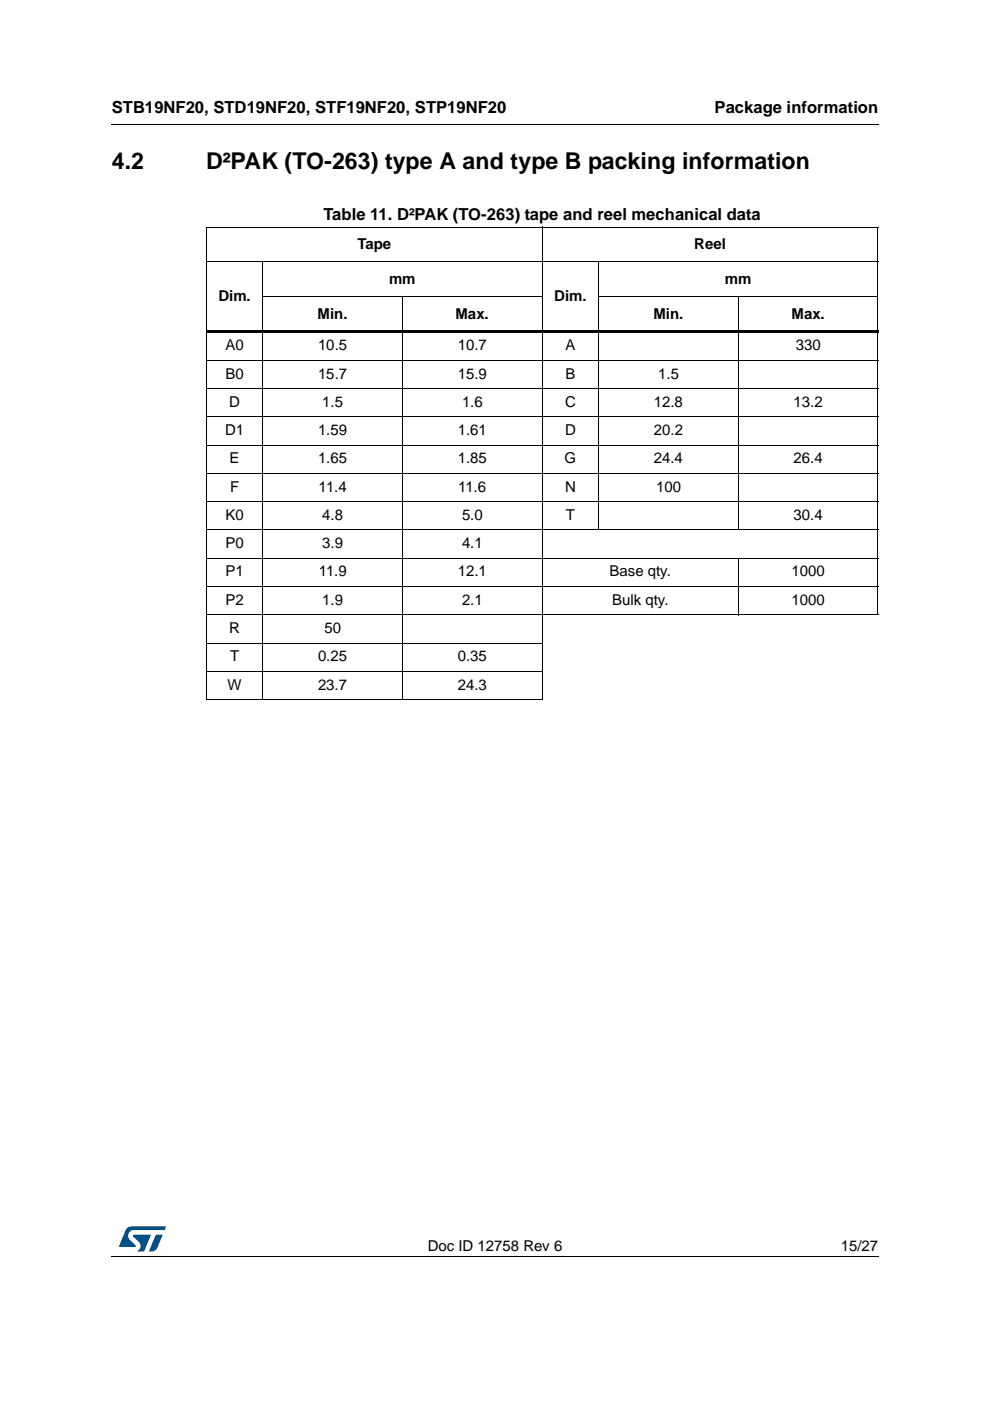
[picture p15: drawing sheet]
<svg xmlns="http://www.w3.org/2000/svg" width="210mm" height="297mm" viewBox="0 0 210 297" stroke-linecap="round" stroke-linejoin="round" font-family="sans-serif">
<defs><g id="words">
<g font-size="4.9">
<text x="23.7" y="35.9">4.2</text>
<text x="43.7" y="35.9">D²PAK (TO-263) type A and type B packing information</text>
</g>
<g font-size="3.5">
<text x="23.7" y="23.9">STB19NF20, STD19NF20, STF19NF20, STP19NF20</text>
<text x="151.5" y="23.9">Package information</text>
<text x="68.6" y="46.6">Table 11. D²PAK (TO-263) tape and reel mechanical data</text>
</g>
<g font-size="3.2">
<text x="75.8" y="52.7">Tape</text>
<text x="147.2" y="52.7">Reel</text>
<text x="46.3" y="63.8">Dim.</text>
<text x="82.5" y="60.2">mm</text>
<text x="117.5" y="63.8">Dim.</text>
<text x="153.7" y="60.2">mm</text>
<text x="67.4" y="67.6">Min.</text>
<text x="96.6" y="67.6">Max.</text>
<text x="138.6" y="67.6">Min.</text>
<text x="167.8" y="67.6">Max.</text>
<text x="47.8" y="74.3">A0</text>
<text x="67.4" y="74.3">10.5</text>
<text x="97.1" y="74.3">10.7</text>
<text x="119.9" y="74.3">A</text>
<text x="168.7" y="74.3">330</text>
<text x="47.8" y="80.3">B0</text>
<text x="67.4" y="80.3">15.7</text>
<text x="97.1" y="80.3">15.9</text>
<text x="119.9" y="80.3">B</text>
<text x="139.5" y="80.3">1.5</text>
<text x="48.6" y="86.2">D</text>
<text x="68.3" y="86.2">1.5</text>
<text x="98" y="86.2">1.6</text>
<text x="119.8" y="86.2">C</text>
<text x="138.6" y="86.2">12.8</text>
<text x="168.3" y="86.2">13.2</text>
<text x="47.7" y="92.2">D1</text>
<text x="67.4" y="92.2">1.59</text>
<text x="97.1" y="92.2">1.61</text>
<text x="119.8" y="92.2">D</text>
<text x="138.6" y="92.2">20.2</text>
<text x="48.7" y="98.3">E</text>
<text x="67.4" y="98.3">1.65</text>
<text x="97.1" y="98.3">1.85</text>
<text x="119.7" y="98.3">G</text>
<text x="138.6" y="98.3">24.4</text>
<text x="168.3" y="98.3">26.4</text>
<text x="48.8" y="104.2">F</text>
<text x="67.6" y="104.2">11.4</text>
<text x="97.2" y="104.2">11.6</text>
<text x="119.8" y="104.2">N</text>
<text x="139.1" y="104.2">100</text>
<text x="47.8" y="110.2">K0</text>
<text x="68.3" y="110.2">4.8</text>
<text x="98" y="110.2">5.0</text>
<text x="120" y="110.2">T</text>
<text x="168.3" y="110.2">30.4</text>
<text x="47.8" y="116.2">P0</text>
<text x="68.3" y="116.2">3.9</text>
<text x="98" y="116.2">4.1</text>
<text x="47.8" y="122.2">P1</text>
<text x="67.6" y="122.2">11.9</text>
<text x="97.1" y="122.2">12.1</text>
<text x="129.3" y="122.2">Base qty.</text>
<text x="167.8" y="122.2">1000</text>
<text x="47.8" y="128.2">P2</text>
<text x="68.3" y="128.2">1.9</text>
<text x="98" y="128.2">2.1</text>
<text x="129.8" y="128.2">Bulk qty.</text>
<text x="167.8" y="128.2">1000</text>
<text x="48.6" y="134.2">R</text>
<text x="68.8" y="134.2">50</text>
<text x="48.8" y="140.2">T</text>
<text x="67.4" y="140.2">0.25</text>
<text x="97.1" y="140.2">0.35</text>
<text x="48.3" y="146.2">W</text>
<text x="67.4" y="146.2">23.7</text>
<text x="97.1" y="146.2">24.3</text>
<text x="90.7" y="265.1">Doc ID 12758 Rev 6</text>
<text x="178.3" y="265.1">15/27</text>
</g>
</g></defs>
<path d="M23.6 26.2l.1 .2zM23.6 266.3l.1 .1z" fill="#000"/>
<path d="M23.7 26.3h162.6M23.7 266.4h162.6" fill="none" stroke="#000" stroke-width=".21"/>
<path d="M25.2 260h10v5.3h-10z" fill="#fff"/>
<g fill="#005189">
<path d="M26.8 260.5l1.1-.5 7.3 .1-.3 .7h-6.5a1.31 1.31 0 0 0-1.2 1.1 1.31 1.31 0 0 0 .8 1.4l.7 .7v.3l-3.5 .1z"/>
<path d="M33.1 261.8h1.4l-.7 1.6a2.16 2.16 0 0 1-1.3 1.9l-.9-.1z"/>
<path d="M28.2 261.8l3.8 .1-1.4 3.3-1.6 .1a1.43 1.43 0 0 0 .6-1.7l-1.4-1.4z"/>
</g>
<g fill="none" stroke="#000" stroke-width=".21">
<path d="M43.6 48.1h142.6M43.6 55.5h142.6M43.7 48.2v100.1M55.8 55.5v92.9M114.9 48v100.3M127 55.5v56.9M186.1 48.2v64.1M43.6 76.4h142.6M55.7 62.9h59.3M85.3 62.9v85.5M126.9 62.9h59.3M156.5 62.9v49.5"/>
<path d="M43.6 82.4h142.6M43.6 88.3h142.6M43.6 94.4h142.6M43.6 100.4h142.6M43.6 106.3h142.6M43.6 112.4h142.6M43.6 118.4h142.6M156.5 118.3v12.1M186.1 112.4v17.9M43.6 124.3h142.6M43.6 130.3h142.6M43.6 136.4h71.4"/>
<path d="M43.6 142.3h71.4M43.6 148.3h71.4"/>
</g>
<path d="M43.6 70.1h142.6v.6h-142.6z" fill="#000"/>
<use href="#words"/>
</svg>
